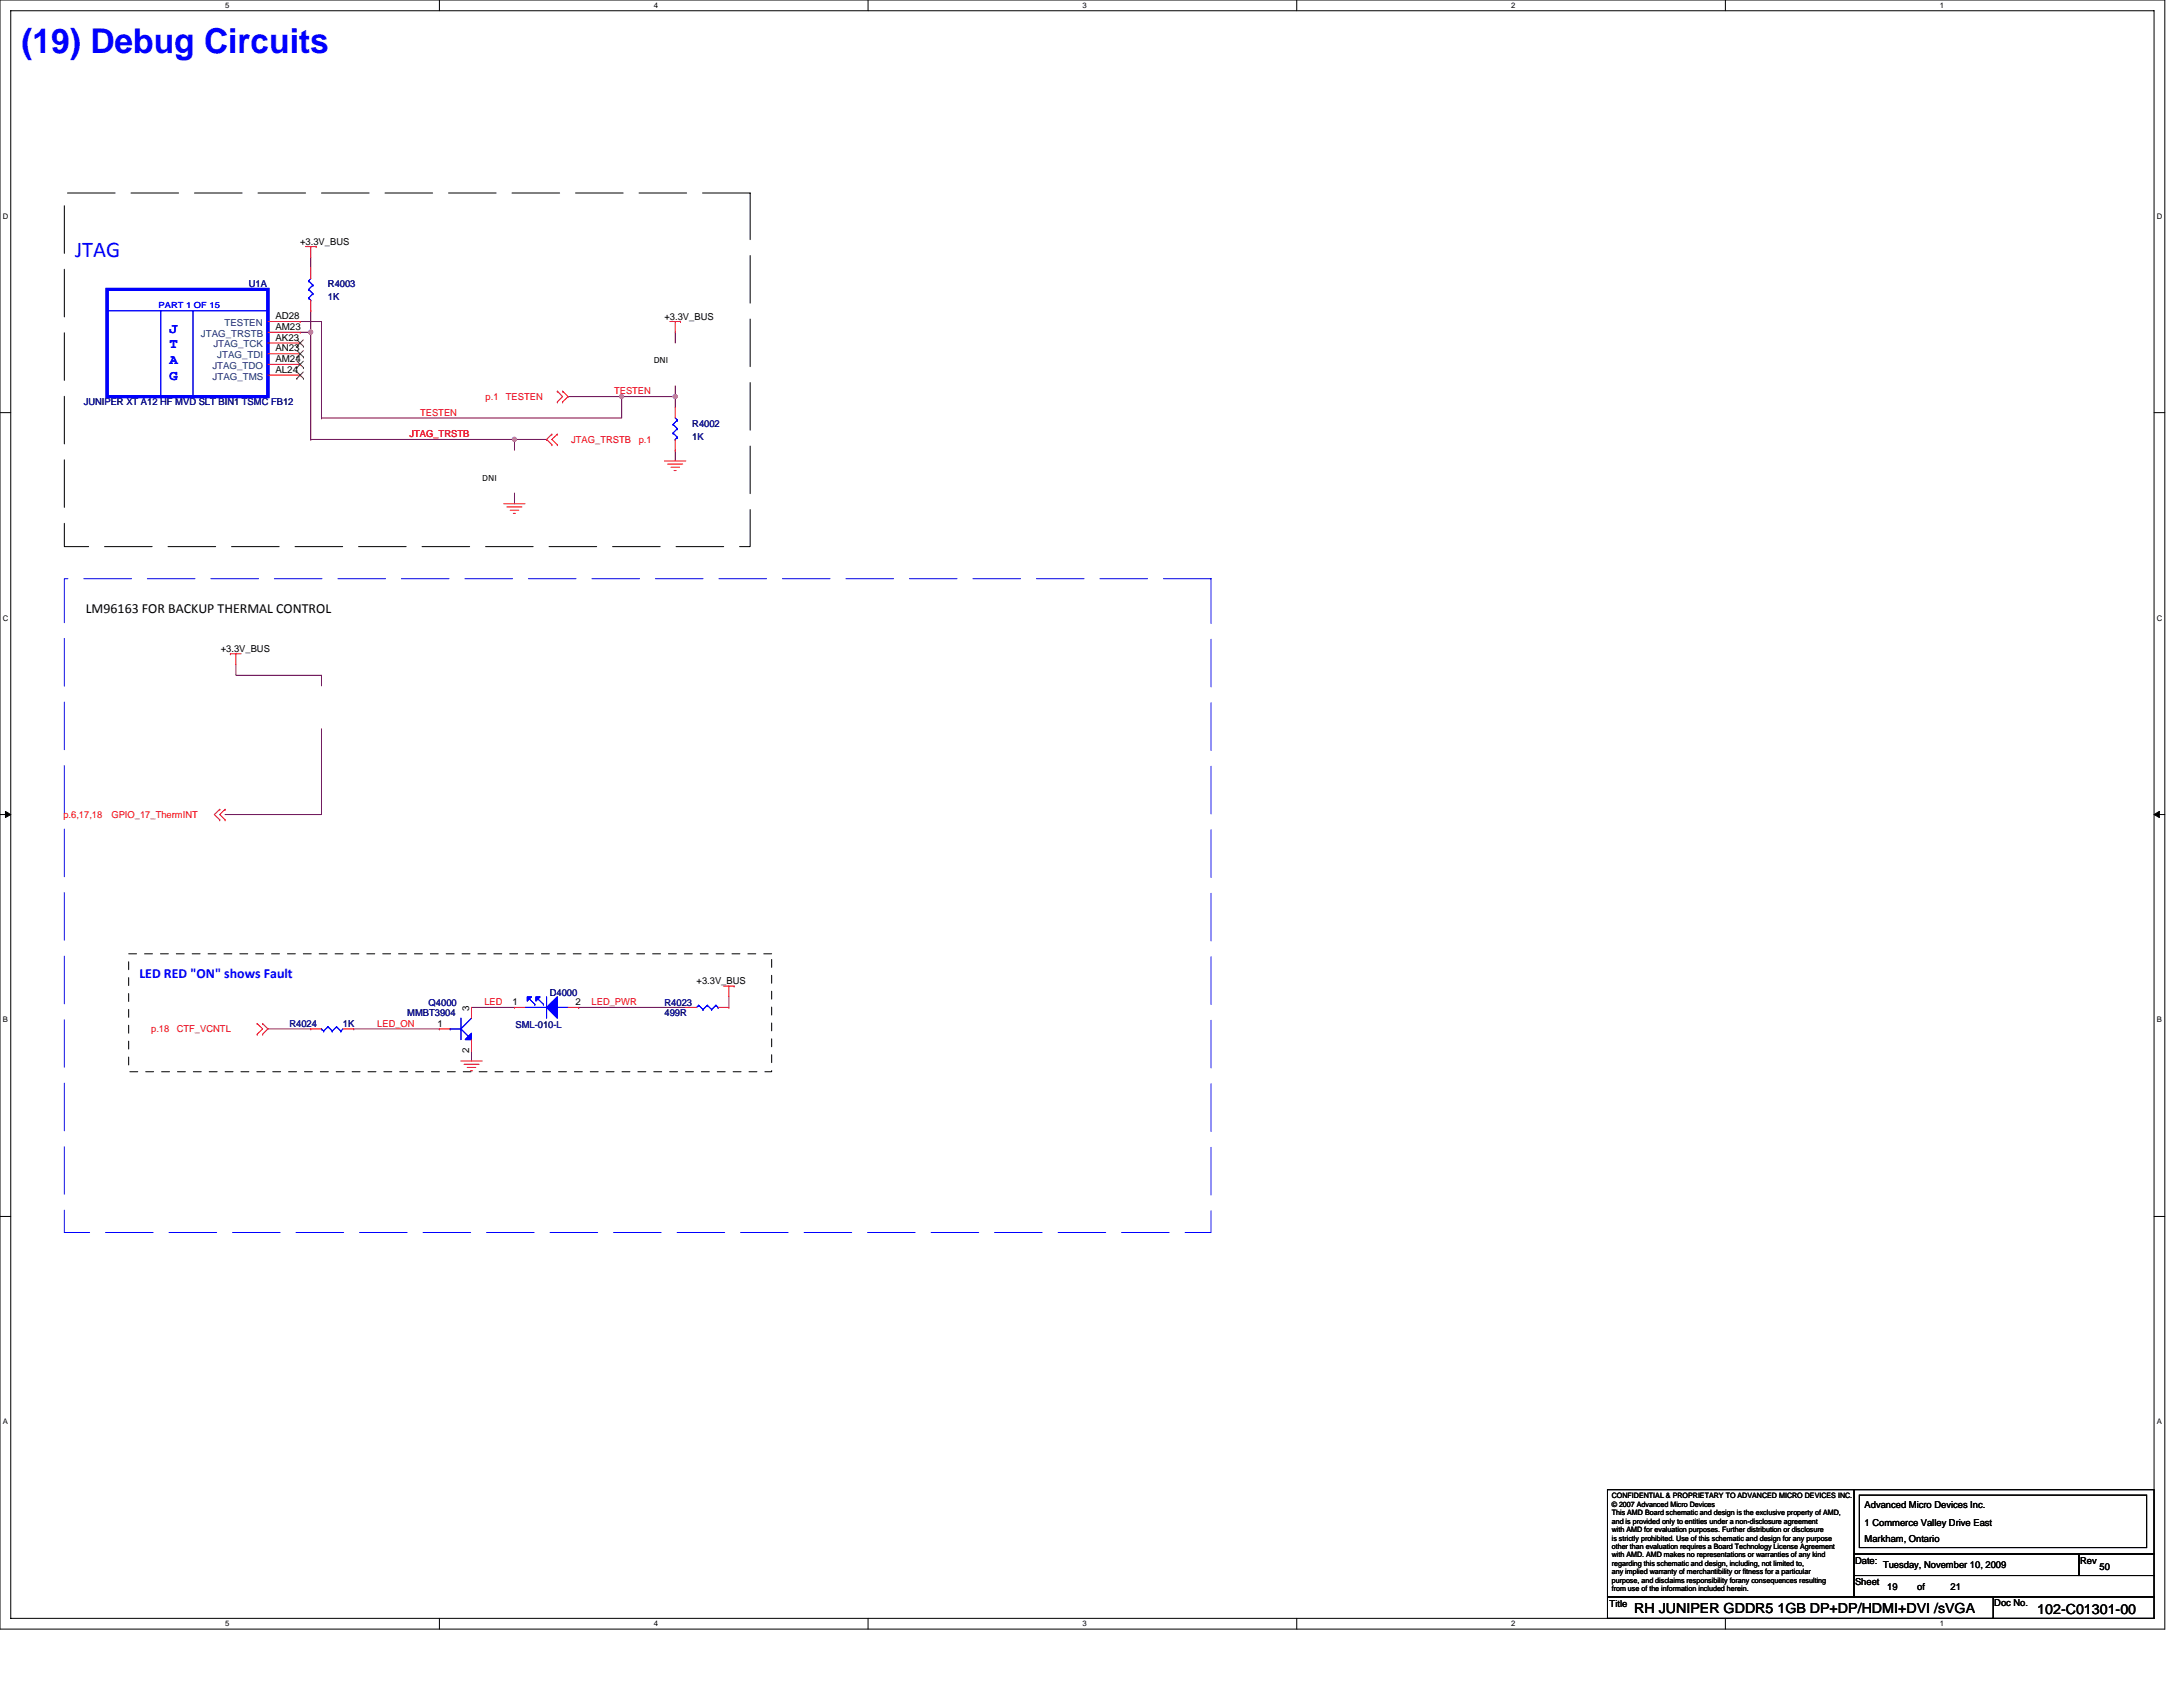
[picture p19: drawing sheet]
<svg xmlns="http://www.w3.org/2000/svg" width="279mm" height="216mm" viewBox="0 0 279 216" stroke-linecap="round" stroke-linejoin="round" font-family="sans-serif">
<defs><g id="words">
<text font-size="4.4" fill="#00f" x="2.8" y="6.8">(19) Debug Circuits</text>
<text font-size="2.9" fill="#00f" x="9.6" y="32.9">JTAG</text>
<g font-size="1.8" fill="#00f">
<text x="21.7" y="42.6">J</text>
<text x="21.7" y="44.6">T</text>
<text x="21.7" y="46.6">A</text>
<text x="21.7" y="48.6">G</text>
<text x="17.8" y="125.1">LED RED &quot;ON&quot; shows Fault</text>
</g>
<g font-size="1.8">
<text x="11" y="78.5">LM96163 FOR BACKUP THERMAL CONTROL</text>
<text x="209.2" y="206.4">RH JUNIPER GDDR5 1GB DP+DP/HDMI+DVI /sVGA</text>
<text x="260.8" y="206.5">102-C01301-00</text>
</g>
<g font-size="1.2">
<text x="38.4" y="31.3">+3.3V_BUS</text>
<text x="35.2" y="40.9">AD28</text>
<text x="85" y="40.9">+3.3V_BUS</text>
<text x="35.2" y="45">AN23</text>
<text x="35.2" y="42.2">AM23</text>
<text x="35.2" y="43.6">AK23</text>
<text x="35.2" y="47.7">AL24</text>
<text x="35.2" y="46.3">AM24</text>
<text x="83.7" y="46.4">DNI</text>
<text x="61.7" y="61.5">DNI</text>
<text x="28.3" y="83.4">+3.3V_BUS</text>
<text x="89.2" y="125.9">+3.3V_BUS</text>
<text x="56" y="131.4">1</text>
<text x="60" y="129.3" transform="rotate(-90 60 129.3)">3</text>
<text x="65.6" y="128.6">1</text>
<text x="73.7" y="128.6">2</text>
<text x="60" y="134.7" transform="rotate(-90 60 134.7)">2</text>
<text x="238.7" y="193">Advanced Micro Devices Inc.</text>
<text x="238.7" y="195.3">1 Commerce Valley Drive East</text>
<text x="238.7" y="197.4">Markham, Ontario</text>
<text x="237.4" y="200.2">Date:</text>
<text x="237.4" y="202.9">Sheet</text>
<text x="241" y="200.7">Tuesday, November 10, 2009</text>
<text x="241.5" y="203.4">19</text>
<text x="245.4" y="203.4">of</text>
<text x="249.6" y="203.4">21</text>
<text x="266.2" y="200.2">Rev</text>
<text x="268.7" y="201">50</text>
<text x="206" y="205.6">Title</text>
<text x="255.2" y="205.5">Doc No.</text>
</g>
<g font-size="1.2" fill="#004080">
<text x="28.7" y="41.7">TESTEN</text>
<text x="25.7" y="43.1">JTAG_TRSTB</text>
<text x="27.2" y="47.2">JTAG_TDO</text>
<text x="27.3" y="44.5">JTAG_TCK</text>
<text x="27.8" y="45.8">JTAG_TDI</text>
<text x="27.2" y="48.6">JTAG_TMS</text>
</g>
<g font-size="1.2" fill="#000080">
<text x="31.8" y="36.8">U1A</text>
<text x="42" y="36.8">R4003</text>
<text x="42" y="38.4">1K</text>
<text x="10.7" y="51.9">JUNIPER XT A12 HF MVD SLT BIN1 TSMC FB12</text>
<text x="88.6" y="54.6">R4002</text>
<text x="88.6" y="56.3">1K</text>
<text x="37" y="131.4">R4024</text>
<text x="43.9" y="131.4">1K</text>
<text x="52.1" y="130">MMBT3904</text>
<text x="54.9" y="128.7">Q4000</text>
<text x="66" y="131.6">SML-010-L</text>
<text x="70.4" y="127.4">D4000</text>
<text x="85" y="128.7">R4023</text>
<text x="85" y="130">499R</text>
</g>
<g font-size="1.2" fill="#f00">
<text x="53.8" y="53.2">TESTEN</text>
<text x="62.1" y="51.2">p.1</text>
<text x="64.7" y="51.2">TESTEN</text>
<text x="78.6" y="50.5">TESTEN</text>
<text x="52.4" y="56">JTAG_TRSTB</text>
<text x="73.1" y="56.7">JTAG_TRSTB</text>
<text x="81.7" y="56.7">p.1</text>
<text x="8.1" y="104.7">p.6,17,18</text>
<text x="14.3" y="104.7">GPIO_17_ThermINT</text>
<text x="48.3" y="131.4">LED_ON</text>
<text x="62" y="128.7">LED</text>
<text x="75.7" y="128.7">LED_PWR</text>
<text x="19.3" y="132.1">p.18</text>
<text x="22.6" y="132.1">CTF_VCNTL</text>
</g>
<text font-size="1.1" fill="#00f" x="20.3" y="39.4">PART 1 OF 15</text>
<g font-size="1">
<text x="28.8" y="1">5</text>
<text x="83.7" y="1">4</text>
<text x="138.5" y="1">3</text>
<text x="193.4" y="1">2</text>
<text x="248.3" y="1">1</text>
<text x=".4" y="28">D</text>
<text x="276.1" y="28">D</text>
<text x=".4" y="79.4">C</text>
<text x="276.1" y="79.4">C</text>
<text x=".4" y="130.9">B</text>
<text x="276.1" y="130.9">B</text>
<text x=".4" y="182.3">A</text>
<text x="276.1" y="182.3">A</text>
<text x="206.3" y="191.8">CONFIDENTIAL &amp; PROPRIETARY TO ADVANCED MICRO DEVICES INC.</text>
<text x="206.3" y="192.8">© 2007 Advanced Micro Devices</text>
<text x="206.3" y="193.9">This AMD Board schematic and design is the exclusive property of AMD,</text>
<text x="206.3" y="195">and is provided only to entities under a non-disclosure agreement</text>
<text x="206.3" y="196.1">with AMD for evaluation purposes. Further distribution or disclosure</text>
<text x="206.3" y="197.2">is strictly prohibited. Use of this schematic and design for any purpose</text>
<text x="206.3" y="198.2">other than evaluation requires a Board Technology License Agreement</text>
<text x="206.3" y="199.3">with AMD. AMD makes no representations or warranties of any kind</text>
<text x="206.3" y="200.4">regarding this schematic and design, including, not limited to,</text>
<text x="206.3" y="201.5">any implied warranty of merchantibility or fitness for a particular</text>
<text x="206.3" y="202.6">purpose, and disclaims responsibility forany consequences resulting</text>
<text x="206.3" y="203.6">from use of the information included herein.</text>
<text x="28.8" y="208.2">5</text>
<text x="83.7" y="208.2">4</text>
<text x="138.5" y="208.2">3</text>
<text x="193.4" y="208.2">2</text>
<text x="248.3" y="208.2">1</text>
</g>
</g></defs>
<path d="M0 0h277.1v208.5h-277.1zM1.4 1.4h274.3v205.7h-274.3z" fill="none" stroke="#000" stroke-width=".13"/>
<g fill="#fff">
<path d="M28.8 .1h.6v1.1h-.6z"/>
<path d="M28.8 207.3h.6v1.1h-.6z"/>
</g>
<path d="M56.2 0v1.4M56.2 207.1v1.4" fill="none" stroke="#000" stroke-width=".13"/>
<g fill="#fff">
<path d="M83.7 .1h.5v1.1h-.5z"/>
<path d="M83.7 207.3h.5v1.1h-.5z"/>
</g>
<path d="M111.1 0v1.4M111.1 207.1v1.4" fill="none" stroke="#000" stroke-width=".13"/>
<g fill="#fff">
<path d="M138.5 .1h.6v1.1h-.6z"/>
<path d="M138.5 207.3h.6v1.1h-.6z"/>
</g>
<path d="M166 0v1.4M166 207.1v1.4" fill="none" stroke="#000" stroke-width=".13"/>
<g fill="#fff">
<path d="M193.4 .1h.6v1.1h-.6z"/>
<path d="M193.4 207.3h.6v1.1h-.6z"/>
</g>
<path d="M220.8 0v1.4M220.8 207.1v1.4" fill="none" stroke="#000" stroke-width=".13"/>
<g fill="#fff">
<path d="M248.3 .1h.5v1.1h-.5z"/>
<path d="M248.3 207.3h.5v1.1h-.5z"/>
<path d="M.4 27.1h.7v1.1h-.7z"/>
<path d="M276.1 27.1h.7v1.1h-.7z"/>
<path d="M.4 78.5h.7v1.1h-.7z"/>
<path d="M276.1 78.5h.7v1.1h-.7z"/>
</g>
<path d="M0 52.8h1.4M275.7 52.8h1.4" fill="none" stroke="#000" stroke-width=".13"/>
<g fill="#fff">
<path d="M.4 130h.6v1.1h-.6z"/>
<path d="M276.1 130h.6v1.1h-.6z"/>
</g>
<path d="M0 104.2h1.4M275.7 104.2h1.4" fill="none" stroke="#000" stroke-width=".13"/>
<path d="M.7 103.8l.7 .4-.7 .4zM275.7 104.2l.7-.4v.8z" fill="#000" stroke="#000" stroke-width=".13"/>
<g fill="#fff">
<path d="M.4 181.4h.6v1.1h-.6z"/>
<path d="M276.1 181.4h.6v1.1h-.6z"/>
</g>
<path d="M0 155.7h1.4M275.7 155.7h1.4M205.7 190.6h31.6v13.8h-31.6zM237.3 198.9h28.8v2.7h-28.8zM237.3 190.6h38.4v8.3h-38.4zM238 191.3h36.7v6.8h-36.7zM266.1 198.9h9.6v2.7h-9.6zM205.7 204.4h49.4v2.7h-49.4zM237.3 201.6h38.4v2.8h-38.4zM255.1 204.4h20.6v2.7h-20.6z" fill="none" stroke="#000" stroke-width=".13"/>
<path d="M8.2 74.1h146.8v83.6h-146.8z" fill="none" stroke="#00f" stroke-width=".13" stroke-dasharray="6.1 2"/>
<path d="M16.5 122.1h82.3v15.1h-82.3z" fill="none" stroke="#000" stroke-width=".13" stroke-dasharray="1 1 1 1 1 1 1 1"/>
<path d="M8.2 24.7h87.8v45.3h-87.8z" fill="none" stroke="#000" stroke-width=".13" stroke-dasharray="6.1 2"/>
<g fill="none" stroke="#800040" stroke-width=".13">
<path d="M39.8 32.9v1.4M39.8 39.8v2.7M38.4 41.1h2.7v12.4M38.4 42.5h1.4M39.8 42.5h.1M39.8 56.2h.1M39.8 42.5v13.7M39.8 56.2h30.2M41.1 53.5h.1M65.8 56.2v1.4M70 56.2h.1M72.7 50.8h6.9v2.7h-38.5"/>
<path d="M72.7 50.8h.1M79.6 50.8h.1M79.6 50.8h6.8M86.4 50.8v1.3M86.4 42.5v1.4M86.4 57.6v1.4M86.4 49.4v1.4M65.8 63.1v1.4M30.2 85v1.4h10.9v1.4M41.1 93.3v10.9h-12.3M34.3 131.7h5.5M45.3 131.7h.1"/>
<path d="M45.3 131.7h10.9M60.3 128.9h.1M60.3 134.4v1.4M60.3 128.9h5.5M74.1 128.9h.1M74.1 128.9h13.7M93.3 127.6v1.3"/>
</g>
<g fill="#f0f" stroke="#f0f" stroke-width=".13">
<circle cx="86.4" cy="50.7" r=".27"/>
<circle cx="79.6" cy="50.7" r=".27"/>
<circle cx="39.8" cy="42.5" r=".27"/>
<circle cx="65.8" cy="56.2" r=".27"/>
</g>
<g fill="none" stroke="#f00" stroke-width=".13">
<path d="M39.1 31.6h1.4M39.8 31.6v1.3M39.8 34.3v1.4M39.8 39.8h.1M39.8 38.4v1.4M40.5 31.6h.1M34.3 41.1h4.1M34.3 42.5h4.1M34.3 43.9h4.1M34.3 45.3h4.1M34.3 46.6h4.1M34.3 48h4.1"/>
<path d="M38.4 41.1h.1M38.4 42.5h.1M38.4 43.9h.1M38.4 45.3h.1M38.4 46.6h.1M38.4 48h.1M70.6 55.6h.1M70.6 56.9h.1M70.6 55.6l-.6 .6 .6 .7M71.3 56.9h.1M71.3 55.6h.1M71.3 51.4h.1"/>
<path d="M71.3 50.1h.1M71.3 55.6l-.7 .6 .7 .7M71.3 50.1l.7 .7-.7 .6M72 50.1h.1M72 51.4h.1M72 50.1l.7 .7-.7 .6M85 59h2.8M85.4 59.4h2M85.7 41.1h1.4M85.9 59.8h1.1M86.4 41.1v1.4M86.4 52.1v1.4"/>
<path d="M86.4 57.6h.1M86.4 56.2v1.4M87.1 41.1h.1M64.5 64.5h2.7M64.9 64.9h1.9M65.3 65.3h1.1M65.7 65.7h.3M86.3 60.2h.3M29.5 83.7h.1M29.5 83.7h1.4M30.2 83.7v1.3M28.1 103.6h.1"/>
<path d="M28.1 104.9h.1M28.1 103.6l-.7 .6 .7 .7M28.8 103.6h.1M28.8 104.9h.1M28.8 103.6l-.7 .6 .7 .7M32.9 132.4h.1M32.9 131h.1M32.9 131l.7 .7-.7 .7M33.6 131h.1M33.6 132.4h.1M33.6 131l.7 .7-.7 .7M39.8 131.7h.1"/>
<path d="M39.8 131.7h1.3M43.9 131.7h1.4M56.2 131.7h.1M56.2 131.7h1.4M59 135.8h2.7M59.4 136.2h1.9M59.8 136.6h1.1M60.2 137h.3M60.3 134.4h.1M60.3 128.9h.1M60.3 128.9v1.4M60.3 133.1v1.3"/>
<path d="M65.8 128.9h.1M65.8 128.9h1.4M72.7 128.9h1.4M74.1 128.9h.1M87.8 128.9h1.4M91.9 128.9h1.4M92.6 126.2h1.4M93.3 126.2v1.4M93.3 128.9h.1M94 126.2h.1"/>
</g>
<g fill="#00f" stroke="#00f" stroke-width=".13">
<path d="M70 128.9l1.3-1.3v2.7z" fill-rule="evenodd"/>
<path d="M68.6 127.6h.5l-.5 .5z" fill-rule="evenodd"/>
<path d="M67.5 127.6h.5l-.5 .5z" fill-rule="evenodd"/>
<path d="M70 128.9l1.3-1.3v2.7z" fill-rule="evenodd"/>
<path d="M68.6 127.6h.5l-.5 .5z" fill-rule="evenodd"/>
<path d="M67.5 127.6h.5l-.5 .5z" fill-rule="evenodd"/>
<path d="M59.9 132.6l.4-.4v.9h-.8z" fill-rule="evenodd"/>
<path d="M59.9 132.6l.4-.4v.9h-.8z" fill-rule="evenodd"/>
</g>
<g fill="none" stroke="#00f" stroke-width=".13">
<path d="M13.7 39.8h.1M13.7 39.8h20.6M20.6 39.8v11M24.7 39.8v11M39.5 35.9h.1M39.5 37h.1M39.5 38.1h.1M39.5 35.9l.5 .6M39.5 37l.5 .6M39.5 38.1l.3 .3M39.8 38.4h.1M39.8 35.7l-.3 .2"/>
<path d="M40 36.5h.1M40 37.6h.1M40 36.5l-.5 .5M40 37.6l-.5 .5M24.7 50.8h.1M86.1 54.3h.1M86.1 55.4h.1M86.1 54.3l.6 .6M86.1 55.4l.6 .6M86.4 56.2h.1M86.4 53.5l.3 .3M86.7 53.8h.1"/>
<path d="M86.7 54.9h.1M86.7 56h.1M86.7 53.8l-.6 .5M86.7 54.9l-.6 .5M86.7 56l-.3 .2M41.1 131.7h.1M41.1 131.7l.3 .3M41.4 132h.1M42 131.4h.1M42 131.4l.5 .6M42 131.4l-.6 .6M42.5 132h.1"/>
<path d="M43.1 131.4h.1M43.1 131.4l.5 .6M43.1 131.4l-.6 .6M43.6 132h.1M43.9 131.7l-.3 .3M57.6 131.7h.1M57.6 131.7h1.4M59 131.7h.1M59 130.3v2.8M59 131.7l.9 .9M59.9 132.6h.1M60.3 130.3l-1.3 1.4"/>
<path d="M67.2 128.9h2.8M67.8 127.8l.7 .7M68.5 128.5h.1M68.9 127.8l.7 .7M69.6 128.5h.1M70 127.6v2.7M71.3 128.9h1.4M89.4 128.7h.1M89.4 128.7l-.2 .2M89.4 128.7l.6 .5M90 129.2h.1M90.5 128.7h.1"/>
<path d="M90.5 128.7l-.5 .5M90.5 128.7l.6 .5M91.1 129.2h.1M91.6 128.7h.1M91.6 128.7l-.5 .5M91.6 128.7l.3 .2M91.9 128.9h.1"/>
</g>
<path d="M13.7 37h20.6v13.8h-20.6z" fill="none" stroke="#00f" stroke-width=".4"/>
<g fill="none" stroke="#804000" stroke-width=".13">
<path d="M38 44.3h.1M38 45.7h.1M38 47.1h.1M38 48.4h.1M38 43.5l.8 .8M38 44.9l.8 .8M38 46.2l.8 .9M38 47.6l.8 .8M38.8 43.5l-.8 .8M38.8 44.9l-.8 .8M38.8 46.2l-.8 .9M38.8 47.6l-.8 .8"/>
<path d="M38.8 44.3h.1M38.8 45.7h.1M38.8 47.1h.1M38.8 48.4h.1"/>
</g>
<use href="#words"/>
</svg>
